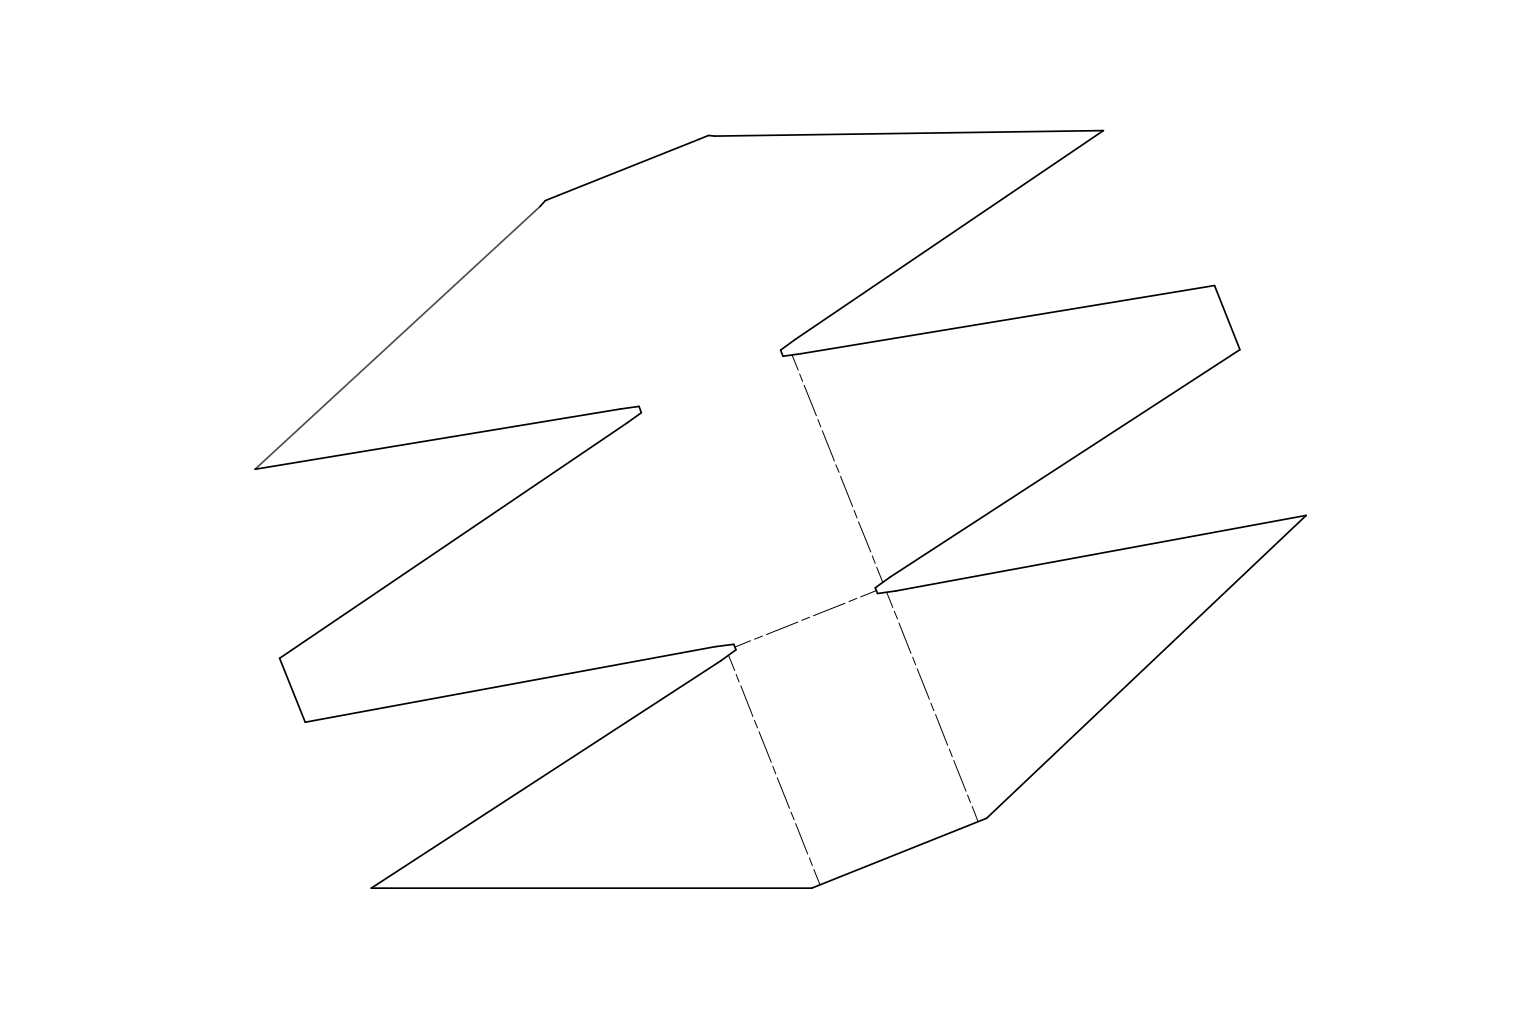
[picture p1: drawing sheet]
<svg xmlns="http://www.w3.org/2000/svg" width="457mm" height="305mm" viewBox="0 0 457 305" stroke-linecap="round" stroke-linejoin="round" font-family="sans-serif">
<!-- layer: Layer 1 -->
<g fill="none" stroke="#000" stroke-width=".3">
<path d="M237.6 106.5l1.9 4.6M239.9 112.2l.9 2.2M241.2 115.6l3.7 9.1M245.4 125.9l.9 2.2M246.7 129.2l3.6 9.1M250.8 139.4l.9 2.3M252.2 142.9l3.6 9.1M256.2 153.1l.9 2.3M257.6 156.5l3.6 9.1M257 179.5l-2.3 1M261.7 166.8l.9 2.2M263 177.2l-4.8 1.9"/>
<path d="M263 170.2l1.9 4.6M266 177.7l1.8 4.5M218.6 196.6l1.8 4.6M225.2 192.2l-4.7 1.9M228.7 190.8l-2.3 1M239.3 186.6l-9.4 3.8M242.9 185.2l-2.4 .9M253.5 181l-9.5 3.7M268.3 183.4l.9 2.3M269.7 186.9l3.6 9.1M273.8 197.2l.9 2.3M220.9 202.3l.8 2.3"/>
<path d="M222.2 205.7l3.7 9.2M226.3 216.1l1 2.3M227.7 219.5l3.7 9.2M275.1 200.6l3.7 9.2M279.3 210.9l.9 2.3M280.7 214.4l3.6 9.2M231.8 229.9l.9 2.3M233.2 233.3l3.7 9.2M284.8 224.7l.9 2.3M286.1 228.2l3.7 9.2M290.3 238.5l.8 2.3M237.3 243.6l1 2.3"/>
<path d="M238.7 247.1l3.6 9.1M242.8 257.4l.9 2.3M291.7 241.9l1.7 4.6M244.2 260.9l1.8 4.5"/>
</g>
<path d="M162 62l-85.5 78.8" fill="none" stroke="#4d4d4d" stroke-width=".51"/>
<path d="M162 62l1.6-1.8 48.9-19.6 1.9 .2 116.6-1.6-92.4 62.6-4.4 3.2 .7 1.9 129.5-21.2 7.6 19.2-104.9 68.2-4.5 3.2 .7 1.8 5.4-.8 123.2-22.7-95.9 90.9-52.5 20.9h-132.1l104.9-68.2 4.5-3.3-.6-1.6-5.6 .7-123 22.7-7.7-19.2 108.5-73.7-.7-1.9-5.5 .8-109.7 18.1" fill="none" stroke="#000" stroke-width=".51"/>
</svg>
